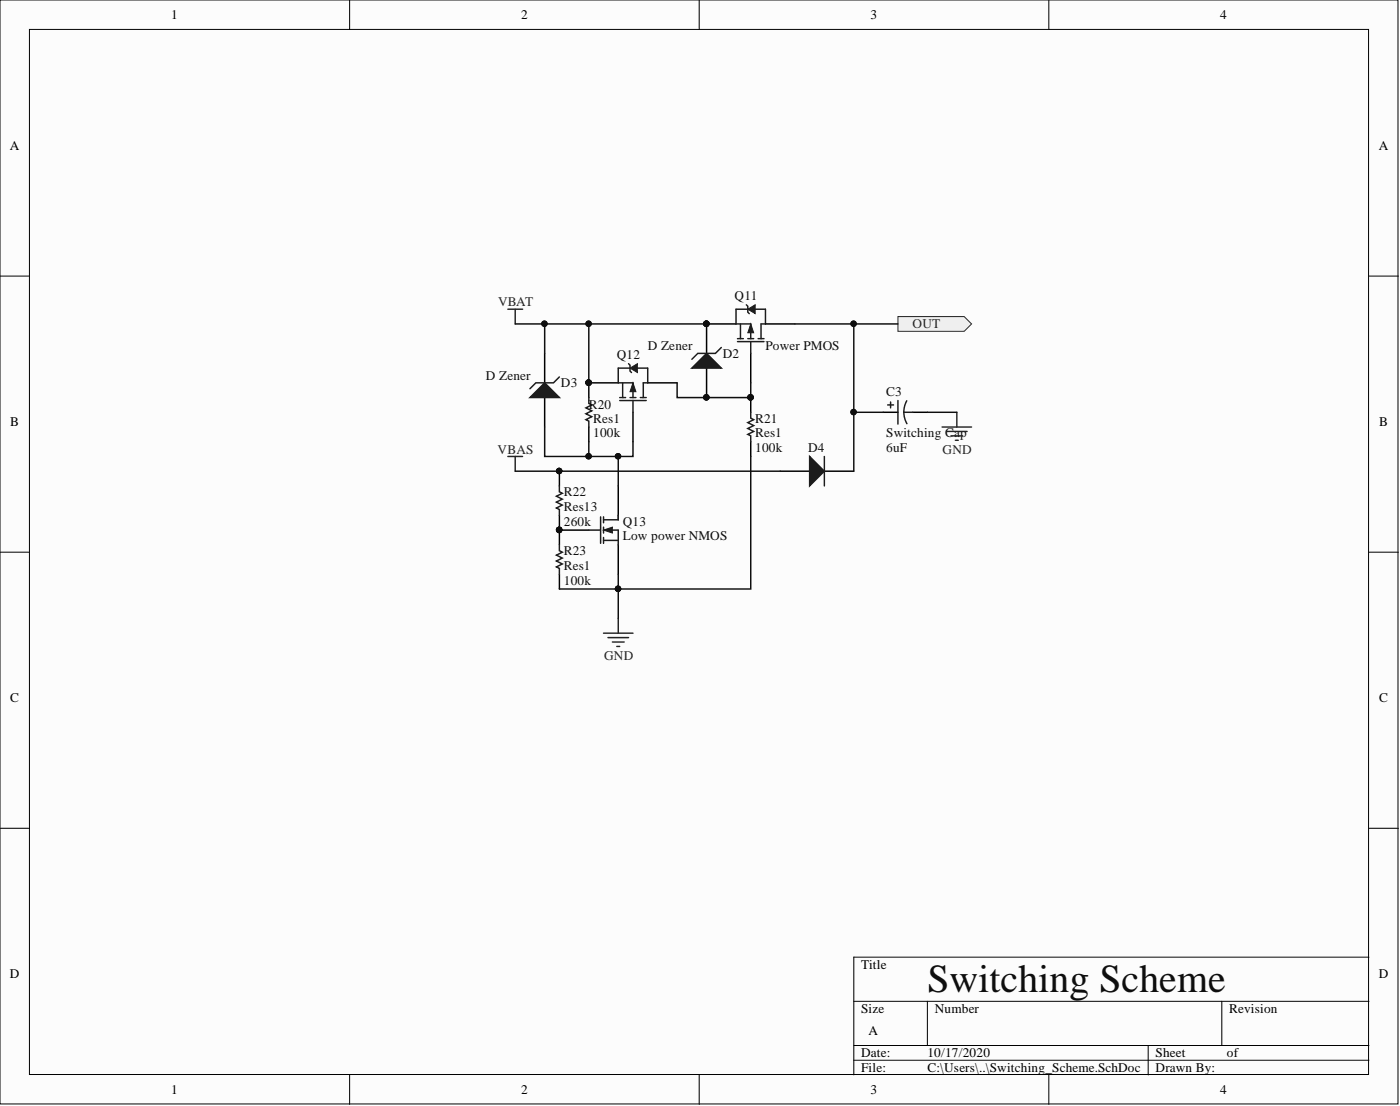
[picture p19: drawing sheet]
<svg xmlns="http://www.w3.org/2000/svg" width="241mm" height="190mm" viewBox="0 0 241 190" stroke-linecap="round" stroke-linejoin="round" font-family="sans-serif">
<defs><g id="words">
<text font-size="6.8" fill="#0e0e0e" x="159.8" y="170.9">Switching Scheme</text>
<g font-size="2.3">
<text x="29.5" y="3.3">1</text>
<text x="89.8" y="3.3">2</text>
<text x="150" y="3.3">3</text>
<text x="210.3" y="3.3">4</text>
<text x="1.7" y="25.8">A</text>
<text x="237.6" y="25.8">A</text>
<text x="1.8" y="73.4">B</text>
<text x="237.7" y="73.4">B</text>
<text x="1.8" y="120.9">C</text>
<text x="237.7" y="120.9">C</text>
<text x="148.4" y="166.9">Title</text>
<text x="1.7" y="168.5">D</text>
<text x="237.6" y="168.5">D</text>
<text x="148.4" y="174.5">Size</text>
<text x="149.7" y="178.3">A</text>
<text x="161.1" y="174.5">Number</text>
<text x="211.9" y="174.5">Revision</text>
<text x="148.4" y="182.1">Date:</text>
<text x="148.4" y="184.6">File:</text>
<text x="159.8" y="182.1">10/17/2020</text>
<text x="159.8" y="184.6">C:\Users\..\Switching_Scheme.SchDoc</text>
<text x="199.2" y="182.1">Sheet</text>
<text x="199.2" y="184.6">Drawn By:</text>
<text x="211.5" y="182.1">of</text>
<text x="29.5" y="188.4">1</text>
<text x="89.8" y="188.4">2</text>
<text x="150" y="188.4">3</text>
<text x="210.3" y="188.4">4</text>
</g>
<g font-size="2.3" fill="#262626">
<text x="85.8" y="52.8">VBAT</text>
<text x="157.3" y="56.6">OUT</text>
<text x="85.8" y="78.1">VBAS</text>
<text x="162.5" y="78.1">GND</text>
<text x="104.1" y="113.6">GND</text>
</g>
<g font-size="2.3" fill="#0e0e0e">
<text x="126.6" y="51.7">Q11</text>
<text x="83.7" y="65.4">D Zener</text>
<text x="106.3" y="61.9">Q12</text>
<text x="111.6" y="60.4">D Zener</text>
<text x="124.6" y="61.6">D2</text>
<text x="131.9" y="60.4">Power PMOS</text>
<text x="96.7" y="66.7">D3</text>
<text x="101.5" y="70.5">R20</text>
<text x="152.7" y="68.2">C3</text>
<text x="102.2" y="75.3">100k</text>
<text x="102.2" y="72.8">Res1</text>
<text x="130.2" y="77.9">100k</text>
<text x="130.2" y="72.8">R21</text>
<text x="130.2" y="75.3">Res1</text>
<text x="139.3" y="77.9">D4</text>
<text x="152.7" y="77.9">6uF</text>
<text x="152.7" y="75.3">Switching Cap</text>
<text x="97.2" y="85.5">R22</text>
<text x="97.2" y="88">Res13</text>
<text x="97.2" y="95.6">R23</text>
<text x="97.2" y="90.5">260k</text>
<text x="107.3" y="90.5">Q13</text>
<text x="107.3" y="93.1">Low power NMOS</text>
<text x="97.2" y="100.7">100k</text>
<text x="97.2" y="98.2">Res1</text>
</g>
</g></defs>
<g fill="#fcfcfc" stroke="#000" stroke-width=".17">
<path d="M0 0h241v190.1h-241z"/>
<path d="M5.1 5.1h230.8v180h-230.8z"/>
</g>
<g fill="none" stroke="#000" stroke-width=".17">
<path d="M60.3 0v5.1M120.5 0v5.1M180.8 0v5.1M0 47.6h5.1M236 47.6h5M0 95.1h5.1M236 95.1h5M0 142.7h5.1M236 142.7h5M147.2 172.5h88.8M159.8 172.5v7.6M210.6 172.5v7.6"/>
<path d="M236 164.9h-88.8v20.3M60.3 185.2v5M120.5 185.2v5M147.2 180.1h88.8M147.2 182.6h88.8M180.8 185.2v5M197.9 180.1v5.1"/>
</g>
<path d="M154.8 54.5h11.4l1.3 1.3-1.3 1.3h-11.4z" fill-rule="evenodd" fill="#f0f0f0" stroke="#262626" stroke-width=".17"/>
<path d="M126.9 53.3h2M126.9 55.8h2.5v2.5M127.1 58.8h4.6M127.1 58.3h1M127.6 55.8v2.5M128.9 58.3h1M129.4 58.8v2.1M130.2 53.3h1.7v2.5M130.7 58.3h1M131.2 55.8v2.5" fill="none" stroke="#1c1c1c" stroke-width=".25"/>
<path d="M121.8 55.8h5.1M131.9 55.8h5.1M129.4 60.9v5" fill="none" stroke="#000" stroke-width=".25"/>
<circle cx="121.7" cy="55.8" r=".47" fill="#0e0e0e" stroke="#0e0e0e" stroke-width=".17"/>
<path d="M129.4 55.8l.5 1.5h-1z" fill="#1c1c1c"/>
<path d="M129.4 55.8l.5 1.5h-1z" fill="none" stroke="#1c1c1c" stroke-width=".17"/>
<path d="M126.9 53.3v2.5M131.2 55.8h.7" fill="none" stroke="#1c1c1c" stroke-width=".25"/>
<path d="M128.9 53.3l1.3-.8v1.5z" fill="#1c1c1c"/>
<path d="M128.9 53.3l1.3-.8v1.5z" fill="none" stroke="#1c1c1c" stroke-width=".17"/>
<g fill="none" stroke="#1c1c1c" stroke-width=".25">
<path d="M128.6 52.5l.3 .3v1l.2 .2M106.6 63.4h2M106.6 65.9h2.5v2.6M106.8 69h4.6M106.8 68.5h1M107.3 65.9v2.6M108.6 68.5h1M109.1 69v2M109.9 63.4h1.7v2.5M110.4 68.5h1M110.9 65.9v2.6M153 69.7h1"/>
<path d="M153.5 69.2v1.1M154.8 69v4M155.8 71h1.5M155.8 71l.2 1.2 .3 .8M156.3 69l-.3 .8-.2 1.2"/>
</g>
<g fill="#0e0e0e" stroke="#0e0e0e" stroke-width=".17">
<circle cx="121.7" cy="55.8" r=".47"/>
<circle cx="101.4" cy="65.9" r=".47"/>
</g>
<path d="M101.5 65.9h5.1M109.1 71v5.1M111.6 65.9h5.1M152.2 71h2.6M157.3 71h2.5" fill="none" stroke="#000" stroke-width=".25"/>
<path d="M162.4 73.6h5.1M163.1 74.3h3.6M163.9 75.1h2M164.7 75.8h.5M164.9 71v2.6" fill="none" stroke="#262626" stroke-width=".25"/>
<path d="M109.1 65.9l.5 1.6h-1z" fill="#1c1c1c"/>
<path d="M109.1 65.9l.5 1.6h-1z" fill="none" stroke="#1c1c1c" stroke-width=".17"/>
<path d="M106.6 63.4v2.5M110.9 65.9h.7" fill="none" stroke="#1c1c1c" stroke-width=".25"/>
<path d="M108.6 63.4l1.3-.8v1.6z" fill="#1c1c1c"/>
<path d="M108.6 63.4l1.3-.8v1.6z" fill="none" stroke="#1c1c1c" stroke-width=".17"/>
<path d="M101.5 68.5v1l.5 .2-1 .6 1 .5-1 .5 1 .5-1 .5 .5 .2v1.1M108.3 62.6l.3 .3v1l.2 .3M129.4 71v1l.5 .3-1 .5 1 .5-1 .5 1 .5-1 .5 .5 .3v1M101.5 91.3h2M103.5 89v4.6M104 89.5h2.6M104 91.3h2.6v2.5M104 93.1h2.6M104 89v1M104 90.8v1M104 92.6v1" fill="none" stroke="#1c1c1c" stroke-width=".25"/>
<g fill="#0e0e0e" stroke="#0e0e0e" stroke-width=".17">
<circle cx="101.4" cy="65.9" r=".47"/>
<circle cx="129.4" cy="68.4" r=".47"/>
<circle cx="96.4" cy="91.3" r=".47"/>
</g>
<path d="M101.5 65.9v2.6M101.5 73.6v2.5M129.4 68.5v2.5M129.4 76.1v2.5M96.4 91.3h5.1M106.6 83.7v5.1M106.6 93.8v5.1" fill="none" stroke="#000" stroke-width=".25"/>
<path d="M104 91.3l1.5-.5v1z" fill="#1c1c1c"/>
<path d="M104 91.3l1.5-.5v1z" fill="none" stroke="#1c1c1c" stroke-width=".17"/>
<path d="M96.4 93.8v1.1l.5 .2-1 .5 1 .5-1 .5 1 .5-1 .5 .5 .3v1M106.6 88.8v.7" fill="none" stroke="#1c1c1c" stroke-width=".25"/>
<circle cx="96.4" cy="91.3" r=".47" fill="#0e0e0e" stroke="#0e0e0e" stroke-width=".17"/>
<path d="M87.5 78.6h2.6M88.8 78.6v2.6M104 109.1h5.1M104.8 109.8h3.5M105.5 110.6h2.1M106.3 111.3h.5M106.6 106.5v2.6" fill="none" stroke="#262626" stroke-width=".25"/>
<path d="M96.4 91.3v2.5M96.4 98.9v2.6M134.5 81.2h5M142.1 81.2h5.1" fill="none" stroke="#000" stroke-width=".25"/>
<path d="M139.5 78.6l2.6 2.6-2.6 2.5z" fill="#1c1c1c"/>
<path d="M139.5 78.6l2.6 2.6-2.6 2.5zM142.1 78.6v5.1" fill="none" stroke="#1c1c1c" stroke-width=".25"/>
<path d="M87.5 53.3h2.6M88.8 53.3v2.5" fill="none" stroke="#262626" stroke-width=".25"/>
<path d="M93.9 60.9v5M93.9 68.5v5.1" fill="none" stroke="#000" stroke-width=".25"/>
<path d="M91.3 68.5l2.6-2.6 2.5 2.6z" fill="#1c1c1c"/>
<path d="M91.3 68.5l2.6-2.6 2.5 2.6zM96.4 64.9l-1 1h-3l-1.1 1.1M96.4 83.7v1l.5 .3-1 .5 1 .5-1 .5 1 .5-1 .5 .5 .3v1" fill="none" stroke="#1c1c1c" stroke-width=".25"/>
<path d="M121.8 55.8v5.1M121.8 63.4v5.1M96.4 81.2v2.5M96.4 88.8v2.5" fill="none" stroke="#000" stroke-width=".25"/>
<g fill="#0e0e0e" stroke="#0e0e0e" stroke-width=".17">
<circle cx="96.4" cy="81.1" r=".47"/>
<circle cx="96.4" cy="91.3" r=".47"/>
<circle cx="121.7" cy="68.4" r=".47"/>
<circle cx="121.7" cy="55.8" r=".47"/>
</g>
<path d="M119.2 63.4l2.6-2.5 2.5 2.5z" fill="#1c1c1c"/>
<path d="M124.3 59.9l-1 1h-3l-1.1 1M119.2 63.4l2.6-2.5 2.5 2.5z" fill="none" stroke="#1c1c1c" stroke-width=".25"/>
<g fill="#0e0e0e" stroke="#0e0e0e" stroke-width=".17">
<circle cx="121.7" cy="68.4" r=".47"/>
<circle cx="121.7" cy="55.8" r=".47"/>
<circle cx="147.1" cy="71" r=".47"/>
<circle cx="129.4" cy="68.4" r=".47"/>
<circle cx="106.5" cy="78.6" r=".47"/>
<circle cx="106.5" cy="101.4" r=".47"/>
<circle cx="93.8" cy="55.8" r=".47"/>
<circle cx="101.4" cy="55.8" r=".47"/>
<circle cx="101.4" cy="65.9" r=".47"/>
<circle cx="96.4" cy="81.1" r=".47"/>
<circle cx="101.4" cy="78.6" r=".47"/>
<circle cx="147.1" cy="55.8" r=".47"/>
</g>
<g fill="none" stroke="#0e0e0e" stroke-width=".25">
<path d="M88.8 55.8h12.7v10.1M93.9 55.8v5.1M101.5 55.8h20.3M137 55.8h17.8M147.2 55.8v25.4M93.9 73.6v5h7.6M101.5 76.1v2.5h7.6v-2.5M106.6 78.6v5.1M116.7 65.9v2.6h12.7v-2.6M129.4 78.6v22.9h-22.8v5M147.2 71h5M159.8 71h5.1"/>
<path d="M88.8 81.2h45.7M106.6 98.9v2.6h-10.2"/>
</g>
<use href="#words"/>
</svg>
